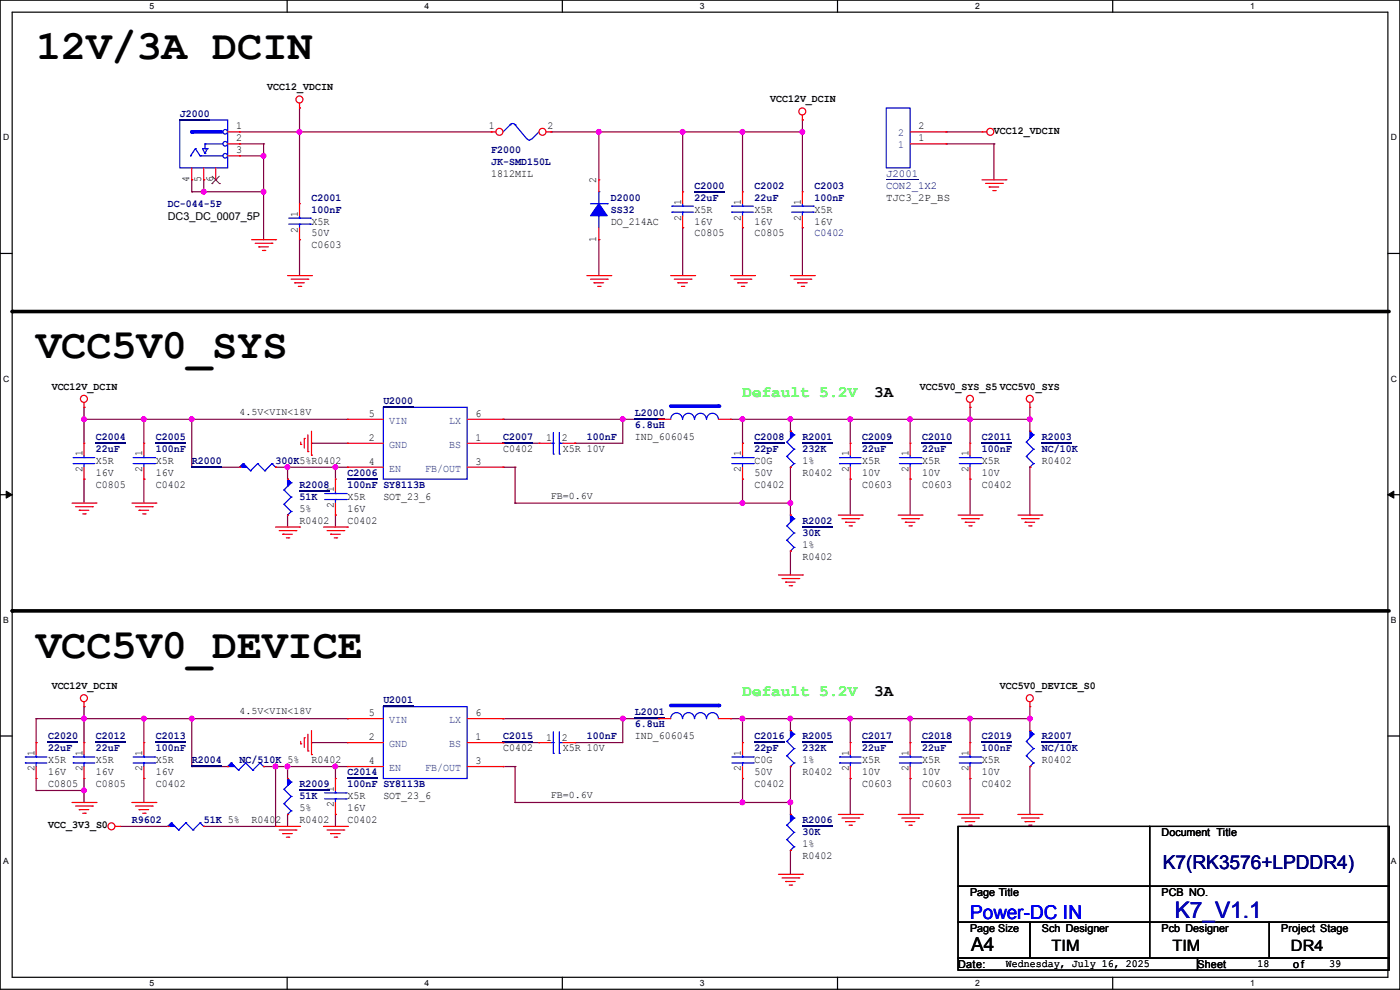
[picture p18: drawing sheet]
<svg xmlns="http://www.w3.org/2000/svg" width="297mm" height="210mm" viewBox="0 0 297 210" stroke-linecap="round" stroke-linejoin="round" font-family="sans-serif">
<defs><g id="words">
<g font-size="8.9">
<text x="7.7" y="12.5">12V/3A DCIN</text>
<text x="7.7" y="76">VCC5V0_SYS</text>
<text x="7.7" y="139.5">VCC5V0_DEVICE</text>
</g>
<text font-size="4.8" fill="#0000a0" x="249.2" y="194.6">K7_V1.1</text>
<text font-size="4.1" fill="#000080" x="246.7" y="184.3">K7(RK3576+LPDDR4)</text>
<g font-size="4.1" fill="#00f">
<text x="205.8" y="194.9">Power-DC IIIN</text>
<text x="205.8" y="194.9">Power-DC N</text>
</g>
<text font-size="4.1" x="206" y="201.8">A4</text>
<g font-size="3.4" fill="#0f0">
<text x="157.5" y="84.1">Default 5.2V</text>
<text x="157.5" y="147.6">Default 5.2V</text>
</g>
<g font-size="3.4">
<text x="185.5" y="84.1">3A</text>
<text x="185.5" y="147.6">3A</text>
</g>
<g font-size="3.3">
<text x="223.1" y="201.6">TIM</text>
<text x="248.7" y="201.6">TIM</text>
<text x="273.9" y="201.6">DR4</text>
</g>
<g font-size="2.3">
<text x="56.7" y="19.2">VCC12_VDCIN</text>
<text x="163.4" y="21.7">VCC12V_DCIN</text>
<text x="50.1" y="30">2</text>
<text x="50.1" y="27.4">1</text>
<text x="103.7" y="27.4">1</text>
<text x="116.1" y="27.4">2</text>
<text x="194.9" y="30">1</text>
<text x="194.9" y="27.4">2</text>
<text x="210.9" y="28.3">VCC12_VDCIN</text>
<text x="50.1" y="32.5">3</text>
<text x="40.1" y="38.7" transform="rotate(-90 40.1 38.7)">4</text>
<text x="42.7" y="38.7" transform="rotate(-90 42.7 38.7)">5</text>
<text x="45.2" y="38.7" transform="rotate(-90 45.2 38.7)">6</text>
<text x="104.2" y="37.5">1812MIL</text>
<text x="126.5" y="38.9" transform="rotate(-90 126.5 38.9)">2</text>
<text x="35.6" y="46.6">DC3_DC_0007_5P</text>
<text x="63.2" y="46" transform="rotate(-90 63.2 46)">1</text>
<text x="66.1" y="47.6">X5R</text>
<text x="129.6" y="47.6">DO_214AC</text>
<text x="144.5" y="46.8" transform="rotate(-90 144.5 46.8)">2</text>
<text x="144.5" y="43.5" transform="rotate(-90 144.5 43.5)">1</text>
<text x="147.4" y="45.1">X5R</text>
<text x="147.4" y="47.6">16V</text>
<text x="157.2" y="46.8" transform="rotate(-90 157.2 46.8)">2</text>
<text x="157.2" y="43.5" transform="rotate(-90 157.2 43.5)">1</text>
<text x="160.1" y="45.1">X5R</text>
<text x="160.1" y="47.6">16V</text>
<text x="169.9" y="46.8" transform="rotate(-90 169.9 46.8)">2</text>
<text x="169.9" y="43.5" transform="rotate(-90 169.9 43.5)">1</text>
<text x="172.8" y="45.1">X5R</text>
<text x="172.8" y="47.6">16V</text>
<text x="188" y="42.5">TJC3_2P_BS</text>
<text x="63.2" y="49.3" transform="rotate(-90 63.2 49.3)">2</text>
<text x="66.1" y="52.7">C0603</text>
<text x="66.1" y="50.2">50V</text>
<text x="126.5" y="51.4" transform="rotate(-90 126.5 51.4)">1</text>
<text x="147.4" y="50.2">C0805</text>
<text x="160.1" y="50.2">C0805</text>
<text x="11" y="82.7">VCC12V_DCIN</text>
<text x="195.1" y="82.7">VCC5V0_SYS_S5 VCC5V0_SYS</text>
<text x="78.3" y="88.4">5</text>
<text x="100.9" y="88.4">6</text>
<text x="78.3" y="93.5">2</text>
<text x="100.9" y="93.5">1</text>
<text x="106.7" y="95.9">C0402</text>
<text x="115.9" y="93.6">1</text>
<text x="119.2" y="93.6">2</text>
<text x="119.4" y="95.9">X5R 10V</text>
<text x="134.7" y="93.3">IND_606045</text>
<text x="17.5" y="100.1" transform="rotate(-90 17.5 100.1)">2</text>
<text x="17.5" y="96.8" transform="rotate(-90 17.5 96.8)">1</text>
<text x="20.4" y="98.4">X5R</text>
<text x="20.4" y="101">16V</text>
<text x="30.2" y="100.1" transform="rotate(-90 30.2 100.1)">2</text>
<text x="30.2" y="96.8" transform="rotate(-90 30.2 96.8)">1</text>
<text x="33.1" y="98.4">X5R</text>
<text x="33.1" y="101">16V</text>
<text x="78.3" y="98.6">4</text>
<text x="100.9" y="98.6">3</text>
<text x="157.2" y="100.1" transform="rotate(-90 157.2 100.1)">2</text>
<text x="157.2" y="96.8" transform="rotate(-90 157.2 96.8)">1</text>
<text x="160.1" y="98.4">C0G</text>
<text x="160.1" y="101">50V</text>
<text x="170.2" y="101">R0402</text>
<text x="170.2" y="98.4">1%</text>
<text x="180" y="100.1" transform="rotate(-90 180 100.1)">2</text>
<text x="180" y="96.8" transform="rotate(-90 180 96.8)">1</text>
<text x="182.9" y="98.4">X5R</text>
<text x="182.9" y="101">10V</text>
<text x="192.7" y="100.1" transform="rotate(-90 192.7 100.1)">2</text>
<text x="192.7" y="96.8" transform="rotate(-90 192.7 96.8)">1</text>
<text x="195.6" y="98.4">X5R</text>
<text x="195.6" y="101">10V</text>
<text x="205.4" y="100.1" transform="rotate(-90 205.4 100.1)">2</text>
<text x="205.4" y="96.8" transform="rotate(-90 205.4 96.8)">1</text>
<text x="208.3" y="98.4">X5R</text>
<text x="208.3" y="101">10V</text>
<text x="221" y="98.4">R0402</text>
<text x="20.4" y="103.5">C0805</text>
<text x="33.1" y="103.5">C0402</text>
<text x="70.8" y="107.7" transform="rotate(-90 70.8 107.7)">2</text>
<text x="70.8" y="104.4" transform="rotate(-90 70.8 104.4)">1</text>
<text x="73.7" y="106">X5R</text>
<text x="81.3" y="106">SOT_23_6</text>
<text x="160.1" y="103.5">C0402</text>
<text x="182.9" y="103.5">C0603</text>
<text x="195.6" y="103.5">C0603</text>
<text x="208.3" y="103.5">C0402</text>
<text x="63.5" y="111.1">R0402</text>
<text x="63.5" y="108.6">5%</text>
<text x="73.7" y="111.1">C0402</text>
<text x="73.7" y="108.6">16V</text>
<text x="170.2" y="118.7">R0402</text>
<text x="170.2" y="116.2">1%</text>
<text x="11" y="146.2">VCC12V_DCIN</text>
<text x="212.1" y="146.2">VCC5V0_DEVICE_S0</text>
<text x="78.3" y="151.9">5</text>
<text x="100.9" y="151.9">6</text>
<text x="7.3" y="160.3" transform="rotate(-90 7.3 160.3)">1</text>
<text x="10.2" y="161.9">X5R</text>
<text x="17.5" y="160.3" transform="rotate(-90 17.5 160.3)">1</text>
<text x="20.4" y="161.9">X5R</text>
<text x="30.2" y="160.3" transform="rotate(-90 30.2 160.3)">1</text>
<text x="33.1" y="161.9">X5R</text>
<text x="66.1" y="161.9">R0402</text>
<text x="78.3" y="157">2</text>
<text x="100.9" y="157">1</text>
<text x="106.7" y="159.4">C0402</text>
<text x="115.9" y="157.1">1</text>
<text x="119.2" y="157.1">2</text>
<text x="119.4" y="159.4">X5R 10V</text>
<text x="134.7" y="156.8">IND_606045</text>
<text x="157.2" y="160.3" transform="rotate(-90 157.2 160.3)">1</text>
<text x="160.1" y="161.9">C0G</text>
<text x="170.2" y="161.9">1%</text>
<text x="180" y="160.3" transform="rotate(-90 180 160.3)">1</text>
<text x="182.9" y="161.9">X5R</text>
<text x="192.7" y="160.3" transform="rotate(-90 192.7 160.3)">1</text>
<text x="195.6" y="161.9">X5R</text>
<text x="205.4" y="160.3" transform="rotate(-90 205.4 160.3)">1</text>
<text x="208.3" y="161.9">X5R</text>
<text x="221" y="161.9">R0402</text>
<text x="7.3" y="163.6" transform="rotate(-90 7.3 163.6)">2</text>
<text x="10.2" y="167">C0805</text>
<text x="10.2" y="164.5">16V</text>
<text x="17.5" y="163.6" transform="rotate(-90 17.5 163.6)">2</text>
<text x="20.4" y="167">C0805</text>
<text x="20.4" y="164.5">16V</text>
<text x="30.2" y="163.6" transform="rotate(-90 30.2 163.6)">2</text>
<text x="33.1" y="167">C0402</text>
<text x="33.1" y="164.5">16V</text>
<text x="70.8" y="167.9" transform="rotate(-90 70.8 167.9)">1</text>
<text x="78.3" y="162.1">4</text>
<text x="100.9" y="162.1">3</text>
<text x="157.2" y="163.6" transform="rotate(-90 157.2 163.6)">2</text>
<text x="160.1" y="167">C0402</text>
<text x="160.1" y="164.5">50V</text>
<text x="170.2" y="164.5">R0402</text>
<text x="180" y="163.6" transform="rotate(-90 180 163.6)">2</text>
<text x="182.9" y="167">C0603</text>
<text x="182.9" y="164.5">10V</text>
<text x="192.7" y="163.6" transform="rotate(-90 192.7 163.6)">2</text>
<text x="195.6" y="167">C0603</text>
<text x="195.6" y="164.5">10V</text>
<text x="205.4" y="163.6" transform="rotate(-90 205.4 163.6)">2</text>
<text x="208.3" y="167">C0402</text>
<text x="208.3" y="164.5">10V</text>
<text x="63.5" y="172.1">5%</text>
<text x="70.8" y="171.2" transform="rotate(-90 70.8 171.2)">2</text>
<text x="73.7" y="169.5">X5R</text>
<text x="73.7" y="172.1">16V</text>
<text x="81.3" y="169.5">SOT_23_6</text>
<text x="10.2" y="175.6">VCC_3V3_S0</text>
<text x="53.4" y="174.6">R040</text>
<text x="58.5" y="174.6">2</text>
<text x="63.5" y="174.6">R0402</text>
<text x="73.7" y="174.6">C0402</text>
<text x="170.2" y="179.7">1%</text>
<text x="246.4" y="177.4">Document Title</text>
<text x="170.2" y="182.2">R0402</text>
<text x="205.8" y="190.1">Page Title</text>
<text x="246.4" y="190.1">PCB NO.</text>
<text x="205.8" y="197.7">Page Size</text>
<text x="221" y="197.7">Sch Designer</text>
<text x="246.4" y="197.7">Pcb Designer</text>
<text x="271.8" y="197.7">Project Stage</text>
<text x="203.2" y="205.3">Date:</text>
<text x="213.4" y="205.1">Wednesday, July 16, 2025</text>
<text x="254" y="205.3">Sheet</text>
<text x="266.7" y="205.1">18</text>
<text x="274.4" y="205.3">of</text>
<text x="282" y="205.1">39</text>
</g>
<g font-size="2.3" fill="#000080">
<text x="38.1" y="24.8">J2000</text>
<text x="104.2" y="32.4">F2000</text>
<text x="104.2" y="34.9">JK-SMD150L</text>
<text x="147.4" y="40">C2000</text>
<text x="160.1" y="40">C2002</text>
<text x="172.8" y="40">C2003</text>
<text x="188" y="37.5">J2001</text>
<text x="188" y="40">CON2_1X2</text>
<text x="35.6" y="43.8">DC-044-5P</text>
<text x="66.1" y="42.5">C2001</text>
<text x="66.1" y="45.1">100nF</text>
<text x="129.6" y="42.5">D2000</text>
<text x="129.6" y="45.1">SS32</text>
<text x="147.4" y="42.5">22uF</text>
<text x="160.1" y="42.5">22uF</text>
<text x="172.8" y="42.5">100nF</text>
<text x="172.8" y="50.2">C0402</text>
<text x="81.3" y="85.7">U2000</text>
<text x="134.7" y="88.3">L2000</text>
<text x="20.4" y="93.3">C2004</text>
<text x="20.4" y="95.9">22uF</text>
<text x="33.1" y="93.3">C2005</text>
<text x="33.1" y="95.9">100nF</text>
<text x="106.7" y="93.3">C2007</text>
<text x="124.5" y="93.3">100nF</text>
<text x="134.7" y="90.8">6.8uH</text>
<text x="160.1" y="93.3">C2008</text>
<text x="160.1" y="95.9">22pF</text>
<text x="170.2" y="93.3">R2001</text>
<text x="170.2" y="95.9">232K</text>
<text x="182.9" y="93.3">C2009</text>
<text x="182.9" y="95.9">22uF</text>
<text x="195.6" y="93.3">C2010</text>
<text x="195.6" y="95.9">22uF</text>
<text x="208.3" y="93.3">C2011</text>
<text x="208.3" y="95.9">100nF</text>
<text x="221" y="93.3">R2003</text>
<text x="221" y="95.9">NC/10K</text>
<text x="40.7" y="98.4">R2000</text>
<text x="58.5" y="98.4">300K5%R0402</text>
<text x="73.7" y="101">C2006</text>
<text x="63.5" y="103.5">R2008</text>
<text x="63.5" y="106">51K</text>
<text x="73.7" y="103.5">100nF SY8113B</text>
<text x="170.2" y="111.1">R2002</text>
<text x="170.2" y="113.7">30K</text>
<text x="81.3" y="149.2">U2001</text>
<text x="134.7" y="151.8">L2001</text>
<text x="134.7" y="154.3">6.8uH</text>
<text x="10.2" y="156.8">C2020</text>
<text x="10.2" y="159.4">22uF</text>
<text x="20.4" y="156.8">C2012</text>
<text x="20.4" y="159.4">22uF</text>
<text x="33.1" y="156.8">C2013</text>
<text x="33.1" y="159.4">100nF</text>
<text x="40.7" y="161.9">R2004</text>
<text x="50.8" y="161.9">NC/510K 5%</text>
<text x="106.7" y="156.8">C2015</text>
<text x="124.5" y="156.8">100nF</text>
<text x="160.1" y="156.8">C2016</text>
<text x="160.1" y="159.4">22pF</text>
<text x="170.2" y="156.8">R2005</text>
<text x="170.2" y="159.4">232K</text>
<text x="182.9" y="156.8">C2017</text>
<text x="182.9" y="159.4">22uF</text>
<text x="195.6" y="156.8">C2018</text>
<text x="195.6" y="159.4">22uF</text>
<text x="208.3" y="156.8">C2019</text>
<text x="208.3" y="159.4">100nF</text>
<text x="221" y="156.8">R2007</text>
<text x="221" y="159.4">NC/10K</text>
<text x="63.5" y="167">R2009</text>
<text x="73.7" y="164.5">C2014</text>
<text x="73.7" y="167">100nF SY8113B</text>
<text x="63.5" y="169.5">51K</text>
<text x="28" y="174.6">R9602</text>
<text x="43.2" y="174.6">51K 5%</text>
<text x="170.2" y="174.6">R2006</text>
<text x="170.2" y="177.2">30K</text>
</g>
<g font-size="2.3" fill="#004080">
<text x="190.5" y="28.9">2</text>
<text x="190.5" y="31.5">1</text>
<text x="82.6" y="89.9">VIN</text>
<text x="95.3" y="89.9">LX</text>
<text x="82.6" y="95">GND</text>
<text x="95.3" y="95">BS</text>
<text x="82.6" y="100">EN</text>
<text x="90.2" y="100">FB/OUT</text>
<text x="82.6" y="153.4">VIN</text>
<text x="95.3" y="153.4">LX</text>
<text x="82.6" y="158.5">GND</text>
<text x="95.3" y="158.5">BS</text>
<text x="82.6" y="163.5">EN</text>
<text x="90.2" y="163.5">FB/OUT</text>
</g>
<g font-size="2.1">
<text x="50.8" y="88.1">4.5V&lt;VIN&lt;18V</text>
<text x="116.9" y="105.8">FB=0.6V</text>
<text x="50.8" y="151.6">4.5V&lt;VIN&lt;18V</text>
<text x="116.9" y="169.3">FB=0.6V</text>
</g>
<g font-size="1.8">
<text x="31.7" y="1.9">5</text>
<text x="90.1" y="1.9">4</text>
<text x="148.5" y="1.9">3</text>
<text x="206.8" y="1.9">2</text>
<text x="265.2" y="1.9">1</text>
<text x=".7" y="29.8">D</text>
<text x="295.1" y="29.8">D</text>
<text x=".7" y="80.9">C</text>
<text x="295.1" y="80.9">C</text>
<text x=".7" y="132.1">B</text>
<text x="295.1" y="132.1">B</text>
<text x=".7" y="183.3">A</text>
<text x="295.1" y="183.3">A</text>
<text x="31.7" y="209.2">5</text>
<text x="90.1" y="209.2">4</text>
<text x="148.5" y="209.2">3</text>
<text x="206.8" y="209.2">2</text>
<text x="265.2" y="209.2">1</text>
</g>
</g></defs>
<g fill="none" stroke="#000" stroke-width=".25">
<path d="M0 0h297v209.8h-297zM2.6 2.6h291.8v204.7h-291.8zM60.9 0v2.6M119.3 0v2.6M177.7 0v2.6M236.1 0v2.6M0 53.8h2.6M294.4 53.8h2.6M0 104.9h2.6M294.4 104.9h2.6M0 156.1h2.6M294.4 156.1h2.6"/>
<path d="M60.9 207.3v2.5M119.3 207.3v2.5M177.7 207.3v2.5M236.1 207.3v2.5"/>
</g>
<path d="M1.3 104.2l1.3 .7-1.3 .8zM294.4 104.9l1.3-.7v1.5z" fill="#000"/>
<path d="M1.3 104.2l1.3 .7-1.3 .8zM294.4 104.9l1.3-.7v1.5z" fill="none" stroke="#000" stroke-width=".21"/>
<path d="M2.6 66.1h292.1M2.6 129.6h292.1" fill="none" stroke="#000" stroke-width=".76"/>
<g fill="#000">
<circle cx="2.6" cy="66.1" r=".38"/>
<circle cx="2.6" cy="129.6" r=".38"/>
</g>
<path d="M50.8 33.1h.1M50.8 33.1h5.1M55.9 33.1h.1M55.9 33.1v7.6" fill="none" stroke="#800040" stroke-width=".25"/>
<circle cx="55.9" cy="40.7" r=".49" fill="#f0f"/>
<circle cx="55.9" cy="40.7" r=".49" fill="none" stroke="#f0f" stroke-width=".25"/>
<circle cx="55.9" cy="33" r=".49" fill="#f0f"/>
<circle cx="55.9" cy="33" r=".49" fill="none" stroke="#f0f" stroke-width=".25"/>
<path d="M43.2 38.1h.1M43.2 38.1v2.6M50.8 30.5h.1M50.8 30.5h5.1M55.9 30.5h.1M55.9 30.5v2.6M43.2 40.7h.1M43.2 40.7h12.7" fill="none" stroke="#800040" stroke-width=".25"/>
<circle cx="43.2" cy="40.7" r=".49" fill="#f0f"/>
<circle cx="43.2" cy="40.7" r=".49" fill="none" stroke="#f0f" stroke-width=".25"/>
<path d="M40.7 38.1h.1M40.7 38.1v2.6M116.9 28h.1M116.9 28h10.1M127 28h.1M127 28v10.1M40.7 40.7h.1M40.7 40.7h2.5M55.9 40.7h.1M55.9 40.7v10.1" fill="none" stroke="#800040" stroke-width=".25"/>
<circle cx="127" cy="28" r=".49" fill="#f0f"/>
<circle cx="127" cy="28" r=".49" fill="none" stroke="#f0f" stroke-width=".25"/>
<path d="M63.5 28h40.7M104.2 28h.1M127 28h.1M127 28h17.8M144.8 28h.1M144.8 28v12.7M127 50.8h.1M127 50.8v7.7" fill="none" stroke="#800040" stroke-width=".25"/>
<circle cx="63.5" cy="28" r=".49" fill="#f0f"/>
<circle cx="63.5" cy="28" r=".49" fill="none" stroke="#f0f" stroke-width=".25"/>
<path d="M144.8 28h.1M144.8 28h12.7" fill="none" stroke="#800040" stroke-width=".25"/>
<circle cx="157.5" cy="28" r=".49" fill="#f0f"/>
<circle cx="157.5" cy="28" r=".49" fill="none" stroke="#f0f" stroke-width=".25"/>
<circle cx="144.8" cy="28" r=".49" fill="#f0f"/>
<circle cx="144.8" cy="28" r=".49" fill="none" stroke="#f0f" stroke-width=".25"/>
<path d="M157.5 28h.1M157.5 28v12.7M170.2 25.4h.1M170.2 28h.1M170.2 25.4v15.3M157.5 48.3h.1M157.5 48.3v10.2M170.2 48.3h.1M170.2 48.3v10.2" fill="none" stroke="#800040" stroke-width=".25"/>
<circle cx="170.2" cy="28" r=".49" fill="#f0f"/>
<circle cx="170.2" cy="28" r=".49" fill="none" stroke="#f0f" stroke-width=".25"/>
<g fill="none" stroke="#800040" stroke-width=".25">
<path d="M50.8 28h.1M50.8 28h12.7M63.5 28h.1M63.5 22.9h.1M63.5 22.9v20.3M157.5 28h.1M157.5 28h12.7M63.5 50.8h.1M63.5 50.8v7.7M144.8 48.3h.1M144.8 48.3v10.2M17.8 86.4h.1"/>
<path d="M17.8 88.9h.1M17.8 86.4v7.6M218.5 88.9h.1M218.5 86.4v2.5"/>
</g>
<circle cx="17.8" cy="88.9" r=".49" fill="#f0f"/>
<circle cx="17.8" cy="88.9" r=".49" fill="none" stroke="#f0f" stroke-width=".25"/>
<path d="M17.8 88.9h.1M17.8 88.9h22.9M30.5 88.9h.1M30.5 88.9v5.1" fill="none" stroke="#800040" stroke-width=".25"/>
<circle cx="40.7" cy="88.9" r=".49" fill="#f0f"/>
<circle cx="40.7" cy="88.9" r=".49" fill="none" stroke="#f0f" stroke-width=".25"/>
<circle cx="30.5" cy="88.9" r=".49" fill="#f0f"/>
<circle cx="30.5" cy="88.9" r=".49" fill="none" stroke="#f0f" stroke-width=".25"/>
<path d="M40.7 88.9h.1M40.7 88.9h33M40.7 88.9v10.2M106.7 88.9h.1M106.7 88.9h25.4" fill="none" stroke="#800040" stroke-width=".25"/>
<circle cx="132.1" cy="88.9" r=".49" fill="#f0f"/>
<circle cx="132.1" cy="88.9" r=".49" fill="none" stroke="#f0f" stroke-width=".25"/>
<path d="M132.1 88.9h.1M132.1 88.9h7.6M132.1 88.9v5.1M155 88.9h12.7M157.5 88.9h.1M157.5 94h.1M157.5 88.9v5.1M167.7 88.9h.1" fill="none" stroke="#800040" stroke-width=".25"/>
<circle cx="157.5" cy="88.9" r=".49" fill="#f0f"/>
<circle cx="157.5" cy="88.9" r=".49" fill="none" stroke="#f0f" stroke-width=".25"/>
<circle cx="167.7" cy="88.9" r=".49" fill="#f0f"/>
<circle cx="167.7" cy="88.9" r=".49" fill="none" stroke="#f0f" stroke-width=".25"/>
<path d="M167.7 91.5h.1M180.4 88.9h.1M180.4 88.9v5.1M193.1 88.9h.1M193.1 88.9h-25.4v2.6" fill="none" stroke="#800040" stroke-width=".25"/>
<circle cx="180.4" cy="88.9" r=".49" fill="#f0f"/>
<circle cx="180.4" cy="88.9" r=".49" fill="none" stroke="#f0f" stroke-width=".25"/>
<circle cx="193.1" cy="88.9" r=".49" fill="#f0f"/>
<circle cx="193.1" cy="88.9" r=".49" fill="none" stroke="#f0f" stroke-width=".25"/>
<path d="M193.1 88.9h.1M193.1 88.9h25.4M193.1 88.9v5.1M205.8 88.9h.1M205.8 88.9v5.1M218.5 88.9h.1" fill="none" stroke="#800040" stroke-width=".25"/>
<circle cx="205.8" cy="88.9" r=".49" fill="#f0f"/>
<circle cx="205.8" cy="88.9" r=".49" fill="none" stroke="#f0f" stroke-width=".25"/>
<path d="M218.5 88.9h.1M218.5 88.9v2.6" fill="none" stroke="#800040" stroke-width=".25"/>
<circle cx="218.5" cy="88.9" r=".49" fill="#f0f"/>
<circle cx="218.5" cy="88.9" r=".49" fill="none" stroke="#f0f" stroke-width=".25"/>
<path d="M40.7 99.1h.1M40.7 99.1h10.1M58.5 99.1h2.5M61 99.1h.1M66.1 94h.1M66.1 94h7.6M106.7 94h.1M106.7 94h7.6M122 94h.1M122 94h10.1" fill="none" stroke="#800040" stroke-width=".25"/>
<circle cx="61" cy="99.1" r=".49" fill="#f0f"/>
<circle cx="61" cy="99.1" r=".49" fill="none" stroke="#f0f" stroke-width=".25"/>
<path d="M71.2 99.1h.1M71.2 99.1h2.5" fill="none" stroke="#800040" stroke-width=".25"/>
<circle cx="71.1" cy="99.1" r=".49" fill="#f0f"/>
<circle cx="71.1" cy="99.1" r=".49" fill="none" stroke="#f0f" stroke-width=".25"/>
<g fill="none" stroke="#800040" stroke-width=".25">
<path d="M71.2 99.1h.1M71.2 99.1v2.5M106.7 99.1h.1M106.7 99.1h2.6M109.3 99.1h.1M109.3 99.1v7.6M167.7 99.1h.1M167.7 99.1v7.6M218.5 99.1v10.2M17.8 101.6h.1M17.8 101.6v5.1M30.5 101.6h.1"/>
<path d="M30.5 101.6v5.1M71.2 109.3h.1M71.2 109.3v2.5M109.3 106.7h.1M157.5 101.6h.1M157.5 101.6v5.1h-48.2M180.4 101.6h.1M180.4 101.6v7.7M193.1 101.6h.1M193.1 101.6v7.7M205.8 101.6h.1M205.8 101.6v7.7"/>
<path d="M218.5 109.3h.1"/>
</g>
<circle cx="157.5" cy="106.7" r=".49" fill="#f0f"/>
<circle cx="157.5" cy="106.7" r=".49" fill="none" stroke="#f0f" stroke-width=".25"/>
<path d="M157.5 106.7h.1M157.5 106.7h10.2M167.7 106.7h.1M167.7 106.7v2.6" fill="none" stroke="#800040" stroke-width=".25"/>
<circle cx="167.7" cy="106.7" r=".49" fill="#f0f"/>
<circle cx="167.7" cy="106.7" r=".49" fill="none" stroke="#f0f" stroke-width=".25"/>
<path d="M205.8 86.4h.1M205.8 86.4v2.5M167.7 116.9h.1M167.7 116.9v5.1M17.8 149.9h.1M17.8 149.9v2.5" fill="none" stroke="#800040" stroke-width=".25"/>
<circle cx="17.8" cy="152.4" r=".49" fill="#f0f"/>
<circle cx="17.8" cy="152.4" r=".49" fill="none" stroke="#f0f" stroke-width=".25"/>
<path d="M17.8 152.4h.1M17.8 152.4v5.1M17.8 152.4h22.9M30.5 152.4h.1M30.5 152.4v5.1M218.5 152.4h.1M218.5 149.9v2.5" fill="none" stroke="#800040" stroke-width=".25"/>
<circle cx="30.5" cy="152.4" r=".49" fill="#f0f"/>
<circle cx="30.5" cy="152.4" r=".49" fill="none" stroke="#f0f" stroke-width=".25"/>
<path d="M40.7 152.4h.1M40.7 152.4h33M40.7 152.4v10.2" fill="none" stroke="#800040" stroke-width=".25"/>
<circle cx="40.7" cy="152.4" r=".49" fill="#f0f"/>
<circle cx="40.7" cy="152.4" r=".49" fill="none" stroke="#f0f" stroke-width=".25"/>
<path d="M106.7 152.4h.1M106.7 152.4h25.4" fill="none" stroke="#800040" stroke-width=".25"/>
<circle cx="132.1" cy="152.4" r=".49" fill="#f0f"/>
<circle cx="132.1" cy="152.4" r=".49" fill="none" stroke="#f0f" stroke-width=".25"/>
<path d="M132.1 152.4h.1M132.1 152.4h7.6M132.1 152.4v5.1M155 152.4h12.7M157.5 152.4h.1M157.5 157.5h.1M157.5 152.4v5.1M167.7 152.4h.1" fill="none" stroke="#800040" stroke-width=".25"/>
<circle cx="157.5" cy="152.4" r=".49" fill="#f0f"/>
<circle cx="157.5" cy="152.4" r=".49" fill="none" stroke="#f0f" stroke-width=".25"/>
<path d="M167.7 155h.1M180.4 152.4h.1M180.4 152.4h-12.7v2.6" fill="none" stroke="#800040" stroke-width=".25"/>
<circle cx="167.7" cy="152.4" r=".49" fill="#f0f"/>
<circle cx="167.7" cy="152.4" r=".49" fill="none" stroke="#f0f" stroke-width=".25"/>
<path d="M180.4 152.4h.1M180.4 152.4v5.1M180.4 152.4h12.7M193.1 152.4h.1" fill="none" stroke="#800040" stroke-width=".25"/>
<circle cx="180.4" cy="152.4" r=".49" fill="#f0f"/>
<circle cx="180.4" cy="152.4" r=".49" fill="none" stroke="#f0f" stroke-width=".25"/>
<circle cx="193.1" cy="152.4" r=".49" fill="#f0f"/>
<circle cx="193.1" cy="152.4" r=".49" fill="none" stroke="#f0f" stroke-width=".25"/>
<path d="M193.1 152.4h.1M193.1 152.4h25.4M193.1 152.4v5.1M205.8 152.4h.1M205.8 152.4v5.1M218.5 152.4h.1" fill="none" stroke="#800040" stroke-width=".25"/>
<circle cx="205.8" cy="152.4" r=".49" fill="#f0f"/>
<circle cx="205.8" cy="152.4" r=".49" fill="none" stroke="#f0f" stroke-width=".25"/>
<path d="M218.5 152.4h.1M218.5 152.4v2.6" fill="none" stroke="#800040" stroke-width=".25"/>
<circle cx="218.5" cy="152.4" r=".49" fill="#f0f"/>
<circle cx="218.5" cy="152.4" r=".49" fill="none" stroke="#f0f" stroke-width=".25"/>
<path d="M66.1 157.5h.1M66.1 157.5h7.6M106.7 157.5h.1M106.7 157.5h7.6M122 157.5h.1M122 157.5h10.1M40.7 162.6h.1M40.7 162.6h7.6M55.9 162.6h2.6M58.5 162.6h.1" fill="none" stroke="#800040" stroke-width=".25"/>
<circle cx="58.4" cy="162.6" r=".49" fill="#f0f"/>
<circle cx="58.4" cy="162.6" r=".49" fill="none" stroke="#f0f" stroke-width=".25"/>
<path d="M71.2 162.6h.1M71.2 162.6h2.5" fill="none" stroke="#800040" stroke-width=".25"/>
<circle cx="71.1" cy="162.6" r=".49" fill="#f0f"/>
<circle cx="71.1" cy="162.6" r=".49" fill="none" stroke="#f0f" stroke-width=".25"/>
<path d="M17.8 167.7h.1M17.8 165.1v2.6M71.2 162.6h.1M71.2 162.6v2.5M106.7 162.6h.1M106.7 162.6h2.6M109.3 162.6h.1M109.3 162.6v7.6" fill="none" stroke="#800040" stroke-width=".25"/>
<circle cx="17.8" cy="167.7" r=".49" fill="#f0f"/>
<circle cx="17.8" cy="167.7" r=".49" fill="none" stroke="#f0f" stroke-width=".25"/>
<g fill="none" stroke="#800040" stroke-width=".25">
<path d="M30.5 165.1h.1M30.5 165.1v5.1M71.2 172.8h.1M71.2 172.8v2.5M109.3 170.2h.1M157.5 165.1h.1M157.5 165.1v5.1h-48.2M167.7 162.6h.1M167.7 162.6v7.6M180.4 165.1h.1M180.4 165.1v7.7M193.1 165.1h.1"/>
<path d="M193.1 165.1v7.7M205.8 165.1h.1M205.8 165.1v7.7M218.5 172.8h.1M218.5 162.6v10.2"/>
</g>
<circle cx="157.5" cy="170.2" r=".49" fill="#f0f"/>
<circle cx="157.5" cy="170.2" r=".49" fill="none" stroke="#f0f" stroke-width=".25"/>
<path d="M157.5 170.2h.1M157.5 170.2h10.2M167.7 170.2h.1M167.7 170.2v2.6" fill="none" stroke="#800040" stroke-width=".25"/>
<circle cx="167.7" cy="170.2" r=".49" fill="#f0f"/>
<circle cx="167.7" cy="170.2" r=".49" fill="none" stroke="#f0f" stroke-width=".25"/>
<g fill="none" stroke="#800040" stroke-width=".25">
<path d="M61 99.1h.1M61 99.1v2.5M61 99.1h10.2M71.2 99.1h.1M61 109.3h.1M61 109.3v2.5M25.4 175.3h10.2M35.6 175.3h.1M43.2 175.3h15.3M58.5 175.3h.1M58.5 162.6h.1M58.5 162.6h12.7"/>
<path d="M58.5 162.6v12.7M61 162.6h.1M61 172.8h.1M61 162.6v2.5M61 172.8v2.5M71.2 162.6h.1M167.7 180.4h.1M167.7 180.4v5.1"/>
</g>
<circle cx="61" cy="162.6" r=".49" fill="#f0f"/>
<circle cx="61" cy="162.6" r=".49" fill="none" stroke="#f0f" stroke-width=".25"/>
<g fill="none" stroke="#800040" stroke-width=".25">
<path d="M200.7 30.5h.1M200.7 28h.1M200.7 30.5h10.2M200.7 28h7.6M210.9 30.5h.1M210.9 30.5v7.6M7.7 152.4h.1M7.7 157.5h.1M7.7 152.4h10.1M7.7 152.4v5.1M7.7 167.7h.1M7.7 165.1v2.6"/>
<path d="M7.7 167.7h10.1M17.8 167.7h.1M17.8 170.2h.1M17.8 167.7v2.5"/>
</g>
<g fill="none" stroke="#f00" stroke-width=".25">
<path d="M63.5 22.9h.1M63.5 21.9v1M170.2 25.4h.1M170.2 24.4v1M208.3 28h.1M208.3 38.1h5.1M208.3 28h1M209.1 38.9h3.5M209.8 39.7h.1M209.8 39.7h2.1M212.6 38.9h.1M213.4 38.1h.1"/>
<path d="M53.4 50.8h5.1M54.1 51.6h3.6M54.9 52.4h.1M54.9 52.4h2M55.7 53.1h.5M56.2 53.1h.1M57.7 51.6h.1M58.5 50.8h.1M61 58.5h5.1M61.8 59.2h3.5M62.5 60h.1M62.5 60h2.1"/>
<path d="M65.3 59.2h.1M66.1 58.5h.1M124.5 58.5h5.1M125.3 59.2h3.5M126 60h.1M126 60h2.1M128.8 59.2h.1M129.6 58.5h.1M142.3 58.5h5.1M143 59.2h3.6M143.8 60h.1M143.8 60h2"/>
<path d="M146.6 59.2h.1M147.4 58.5h.1M155 58.5h5.1M155.7 59.2h3.6M156.5 60h.1M156.5 60h2M159.3 59.2h.1M160.1 58.5h.1M167.7 58.5h5.1M168.4 59.2h3.6M169.2 60h.1M169.2 60h2"/>
<path d="M172 59.2h.1M172.8 58.5h.1M210.6 40.4h.5M211.1 40.4h.1M63.3 60.7h.5M63.8 60.7h.1M126.8 60.7h.5M127.3 60.7h.1M144.6 60.7h.5M145.1 60.7h.1M157.3 60.7h.5M157.8 60.7h.1"/>
<path d="M170 60.7h.5M170.5 60.7h.1M17.8 86.4h.1M17.8 85.4v1M63.8 94.3h.1M63.8 93.8v.5M64.6 93h.1M64.6 93v2M65.3 95.8h.1M65.3 92.2v3.6M66.1 96.6h.1M66.1 91.5v5.1"/>
<path d="M73.7 99.1h.1M73.7 94h.1M73.7 88.9h.1M73.7 94h7.6M73.7 99.1h7.6M73.7 88.9h7.6M99.1 94h7.6M99.1 99.1h7.6M99.1 88.9h7.6M106.7 88.9h.1M106.7 99.1h.1M106.7 94h.1"/>
<path d="M114.3 94h.1M114.3 94h2.6M119.4 94h2.6M122 94h.1M205.8 86.4h.1M205.8 85.4v1M218.5 86.4h.1M218.5 85.4v1M15.3 106.7h5.1M16 107.5h3.6M16.8 108.2h.1M16.8 108.2h2"/>
<path d="M17.6 109h.5M18.1 109h.1M19.6 107.5h.1M20.4 106.7h.1M28 106.7h5.1M28.7 107.5h3.6M29.5 108.2h.1M29.5 108.2h2M30.3 109h.5M30.8 109h.1M32.3 107.5h.1M33.1 106.7h.1"/>
<path d="M58.5 111.8h5M59.2 112.6h3.6M60 113.3h.1M60 113.3h2M60.7 114.1h.6M61.3 114.1h.1M62.8 112.6h.1M63.5 111.8h.1M68.6 111.8h5.1M69.4 112.6h3.5M70.1 113.3h.1M70.1 113.3h2.1"/>
<path d="M70.9 114.1h.5M71.4 114.1h.1M72.9 112.6h.1M73.7 111.8h.1M177.8 109.3h5.1M178.6 110h3.6M179.4 110.8h.1M179.4 110.8h2M180.1 111.5h.5M180.6 111.5h.1M182.2 110h.1M182.9 109.3h.1"/>
<path d="M190.5 109.3h5.1M191.3 110h3.6M192.1 110.8h.1M192.1 110.8h2M192.8 111.5h.5M193.3 111.5h.1M194.9 110h.1M195.6 109.3h.1M203.2 109.3h5.1M204 110h3.6M204.8 110.8h.1M204.8 110.8h2"/>
<path d="M205.5 111.5h.5M206 111.5h.1M207.6 110h.1M208.3 109.3h.1M215.9 109.3h5.1M216.7 110h3.6M217.5 110.8h.1M217.5 110.8h2M218.2 111.5h.5M218.7 111.5h.1M220.3 110h.1M221 109.3h.1"/>
<path d="M165.1 122h5.1M165.9 122.7h3.6M166.7 123.5h.1M166.7 123.5h2M167.4 124.2h.5M167.9 124.2h.1M169.5 122.7h.1M170.2 122h.1M17.8 149.9h.1M17.8 157.5h.1M17.8 148.9v1M17.8 157.5v2.6"/>
<path d="M63.8 157.8h.1M63.8 157.3v.5M64.6 156.5h.1M64.6 156.5v2M65.3 159.3h.1M65.3 155.7v3.6M66.1 155v5.1M218.5 149.9h.1M218.5 148.9v1M15.3 170.2h5.1M16 171h3.6M16.8 171.7h.1"/>
<path d="M16.8 171.7h2M17.6 172.5h.5M17.8 165.1h.1M17.8 162.6v2.5M18.1 172.5h.1M19.6 171h.1M20.4 170.2h.1M24.4 175.3h1M25.4 175.3h.1M28 170.2h5.1M28.7 171h3.6M29.5 171.7h.1"/>
<path d="M29.5 171.7h2M30.3 172.5h.5M30.8 172.5h.1M32.3 171h.1M33.1 170.2h.1M58.5 175.3h5M59.2 176.1h3.6M60 176.8h.1M60 176.8h2M60.7 177.6h.6M61.3 177.6h.1M62.8 176.1h.1"/>
<path d="M63.5 175.3h.1M66.1 160.1h.1M68.6 175.3h5.1M69.4 176.1h3.5M70.1 176.8h.1M70.1 176.8h2.1M70.9 177.6h.5M71.4 177.6h.1M72.9 176.1h.1M73.7 175.3h.1M177.8 172.8h5.1M178.6 173.5h3.6"/>
<path d="M179.4 174.3h.1M179.4 174.3h2M180.1 175h.5M180.6 175h.1M182.2 173.5h.1M182.9 172.8h.1M190.5 172.8h5.1M191.3 173.5h3.6M192.1 174.3h.1M192.1 174.3h2M192.8 175h.5M193.3 175h.1"/>
<path d="M194.9 173.5h.1M195.6 172.8h.1M203.2 172.8h5.1M204 173.5h3.6M204.8 174.3h.1M204.8 174.3h2M205.5 175h.5M206 175h.1M207.6 173.5h.1M208.3 172.8h.1M215.9 172.8h5.1M216.7 173.5h3.6"/>
<path d="M217.5 174.3h.1M217.5 174.3h2M218.2 175h.5M218.7 175h.1M220.3 173.5h.1M221 172.8h.1M165.1 185.5h5.1M165.9 186.2h3.6M166.7 187h.1M166.7 187h2M167.4 187.7h.5M167.9 187.7h.1"/>
<path d="M169.5 186.2h.1M170.2 185.5h.1"/>
<circle cx="63.5" cy="21.1" r=".74"/>
<circle cx="170.2" cy="23.6" r=".74"/>
<circle cx="210.1" cy="28" r=".74"/>
<circle cx="17.8" cy="84.6" r=".74"/>
<circle cx="205.8" cy="84.6" r=".74"/>
<circle cx="218.5" cy="84.6" r=".74"/>
<circle cx="17.8" cy="148.1" r=".74"/>
<circle cx="218.5" cy="148.1" r=".74"/>
<circle cx="23.6" cy="175.3" r=".74"/>
</g>
<path d="M203.2 175.3h40.7v12.7h-40.7zM243.9 175.3h50.8v12.7h-50.8zM203.2 188h40.7v7.6h-40.7zM203.2 195.6h15.3v7.6h-15.3zM218.5 195.6h25.4v7.6h-25.4zM243.9 195.6h25.4v7.6h-25.4zM243.9 188h50.8v7.6h-50.8zM269.3 195.6h25.4v7.6h-25.4zM203.2 203.2h50.8v2.6h-50.8zM254 203.2h40.7v2.6h-40.7z" fill="none" stroke="#000" stroke-width=".25"/>
<g fill="none" stroke="#00f" stroke-width=".25">
<path d="M81.3 86.4h17.8v15.2h-17.8zM116.9 94h.5M117.4 94h.1M117.4 96.3h.1M117.4 91.7v4.6M118.7 96.3h.1M118.7 94h.1M118.7 94h.7M118.7 91.7v4.6M142.3 152.4a1.25 1.25 0 0 1 1.2-1.2 1.25 1.25 0 0 1 1.3 1.2M144.8 152.4a1.25 1.25 0 0 1 1.3-1.2 1.25 1.25 0 0 1 1.2 1.2M147.4 152.4a1.25 1.25 0 0 1 1.2-1.2 1.25 1.25 0 0 1 1.3 1.2 1.27 1.27 0 0 1 1.2-1.2 1.27 1.27 0 0 1 1.3 1.2"/>
<path d="M15.5 161.8h.1M15.5 160.6h.1M15.5 161.8h4.6M15.5 160.6h4.6M17.8 160.6h.1M17.8 161.8h.1M17.8 160.1v.5M17.8 161.8v.8"/>
</g>
<path d="M81.3 86.4h6.4M106.7 94h6.4M20.3 157.5h6.4" fill="none" stroke="#000080" stroke-width=".25"/>
<path d="M142.3 149.6h10.1" fill="none" stroke="#00f" stroke-width=".76"/>
<circle cx="152.4" cy="149.6" r=".38" fill="#00f"/>
<path d="M134.6 152.4h6.4" fill="none" stroke="#000080" stroke-width=".25"/>
<path d="M63.5 43.2h.1M63.5 50.8h.1M63.5 43.2v2.6M63.5 48.3v2.5M170.2 40.7h.1M170.2 48.3h.1M170.2 40.7v2.5M170.2 45.8v2.5M139.7 152.4h.1M139.7 152.4h2.6M152.4 152.4h2.6M155 152.4h.1" fill="none" stroke="#f00" stroke-width=".25"/>
<g fill="none" stroke="#00f" stroke-width=".25">
<path d="M108.2 26.4a.74 .74 0 0 1 1.1 0M108.2 26.5h.1M108.2 26.5l-1.5 1.5M109.3 26.5h.1M109.3 26.5l2.5 3M112.7 29.5a.49 .49 0 0 1-.8 0M114.3 28h.1M114.3 28l-1.5 1.5M61.3 47.5h4.5M61.3 46.3h4.5M63.5 46.3h.1M63.5 47.5h.1"/>
<path d="M63.5 45.8v.5M63.5 47.5v.8M65.8 47.5h.1M65.8 46.3h.1M167.9 45h4.6M167.9 43.7h4.6M170.2 43.7h.1M170.2 45h.1M170.2 43.2v.5M170.2 45v.8M172.5 45h.1M172.5 43.7h.1"/>
</g>
<circle cx="105.9" cy="28" r=".74" fill="#fff"/>
<g fill="none" stroke="#f00" stroke-width=".25">
<path d="M104.2 28h.1M104.2 28h1"/>
<circle cx="105.9" cy="28" r=".74"/>
</g>
<circle cx="115.1" cy="28" r=".74" fill="#fff"/>
<g fill="none" stroke="#f00" stroke-width=".25">
<path d="M115.9 28h1M116.9 28h.1"/>
<circle cx="115.1" cy="28" r=".74"/>
</g>
<path d="M166.9 175h.1M166.9 178.1h.1M166.9 175l1.5 1.6M166.9 178.1l1.5 1.5M167.7 172.8l.7 .7M168.4 173.5h.1M168.4 176.6h.1M168.4 179.6h.1M168.4 173.5l-1.5 1.5M168.4 176.6l-1.5 1.5M168.4 179.6l-.7 .8M167.7 180.4h.1" fill="none" stroke="#00f" stroke-width=".25"/>
<path d="M167.7 172.8l.7 .7-.7 .8z" fill="#00f"/>
<g fill="none" stroke="#00f" stroke-width=".25">
<path d="M188 22.9h5.1v12.7h-5.1zM217.7 157.3h.1M217.7 157.3l1.5 1.5M218.5 155l.7 .7M219.2 155.7h.1M219.2 158.8h.1M219.2 155.7l-1.5 1.6M219.2 158.8l-1.5 1.5M167.7 172.8l.7 .7-.7 .8zM217.7 160.3h.1M217.7 160.3l1.5 1.5M218.5 162.6h.1"/>
<path d="M219.2 161.8h.1M219.2 161.8l-.7 .8"/>
</g>
<path d="M170.2 175.3h6.4" fill="none" stroke="#000080" stroke-width=".25"/>
<path d="M193.1 30.5h7.6M193.1 28h7.6M200.7 30.5h.1M200.7 28h.1M167.7 172.8h.1M167.7 180.4h.1" fill="none" stroke="#f00" stroke-width=".25"/>
<path d="M188 38h6.8" fill="none" stroke="#000080" stroke-width=".21"/>
<path d="M218.5 155l.7 .7-.7 .8z" fill="#00f"/>
<g fill="none" stroke="#00f" stroke-width=".25">
<path d="M178.1 98.3h.1M178.1 97.1h.1M178.1 98.3h4.6M178.1 97.1h4.6M180.4 97.1h.1M180.4 98.3h.1M180.4 96.6v.5M180.4 98.3v.8M203.5 98.3h4.6M203.5 97.1h4.6M205.8 97.1h.1M205.8 98.3h.1"/>
<path d="M205.8 96.6v.5M205.8 98.3v.8M208.1 98.3h.1M208.1 97.1h.1M116.9 157.5h.5M117.4 157.5h.1M117.4 159.8h.1M117.4 155.2v4.6M118.7 159.8h.1M118.7 157.5h.1M118.7 157.5h.7M118.7 155.2v4.6"/>
<path d="M218.5 155l.7 .7-.7 .8zM36.4 174.5h.1M36.4 174.5l-.8 .8M36.4 174.5l1.5 1.6M37.9 176.1h.1M39.4 174.5h.1M39.4 174.5l-1.5 1.6M39.4 174.5l1.5 1.6M40.9 176.1h.1M42.5 174.5h.1M42.5 174.5l-1.6 1.6M42.5 174.5l.7 .8"/>
<path d="M43.2 175.3h.1"/>
</g>
<path d="M182.9 94h6.4M208.3 94h6.4M106.7 157.5h6.4M221 157.5h6.4" fill="none" stroke="#000080" stroke-width=".25"/>
<g fill="none" stroke="#f00" stroke-width=".25">
<path d="M180.4 94h.1M180.4 94v2.6M180.4 99.1v2.5M205.8 94h.1M205.8 94v2.6M205.8 99.1v2.5M180.4 101.6h.1M205.8 101.6h.1M114.3 157.5h.1M114.3 157.5h2.6M119.4 157.5h2.6M122 157.5h.1"/>
<path d="M218.5 155h.1M218.5 162.6h.1"/>
</g>
<path d="M35.6 175.3l.8-.8 .7 .8z" fill="#00f"/>
<g fill="none" stroke="#00f" stroke-width=".25">
<path d="M125.3 43.2h3.5M127 45.8h.1M127 40.7h.1M127 40.7v2.5M127 45.8v2.5M128.8 43.2h.1M142.5 45h.1M142.5 43.7h.1M142.5 45h4.6M142.5 43.7h4.6M144.8 43.7h.1M144.8 45h.1"/>
<path d="M144.8 43.2v.5M144.8 45v.8M28.2 98.3h4.6M28.2 97.1h4.6M30.5 97.1h.1M30.5 98.3h.1M30.5 96.6v.5M30.5 98.3v.8M32.8 98.3h.1M32.8 97.1h.1M190.8 98.3h4.6M190.8 97.1h4.6"/>
<path d="M193.1 97.1h.1M193.1 98.3h.1M193.1 96.6v.5M193.1 98.3v.8M195.4 98.3h.1M195.4 97.1h.1M81.3 149.9h17.8v15.2h-17.8zM35.6 175.3l.8-.8 .7 .8zM68.9 169.5h4.5M68.9 168.2h4.5M71.2 168.2h.1M71.2 169.5h.1"/>
<path d="M71.2 167.7v.5M71.2 169.5v.7M73.4 169.5h.1M73.4 168.2h.1M203.5 161.8h4.6M203.5 160.6h4.6M205.8 160.6h.1M205.8 161.8h.1M205.8 160.1v.5M205.8 161.8v.8M208.1 161.8h.1M208.1 160.6h.1"/>
</g>
<g fill="none" stroke="#f00" stroke-width=".25">
<path d="M144.8 40.7h.1M144.8 48.3h.1M144.8 40.7v2.5M144.8 45.8v2.5M30.5 94h.1M30.5 94v2.6M30.5 99.1v2.5M193.1 94h.1M193.1 94v2.6M193.1 99.1v2.5M30.5 101.6h.1M193.1 101.6h.1"/>
<path d="M73.7 157.5h.1M73.7 152.4h.1M73.7 157.5h7.6M73.7 152.4h7.6M99.1 157.5h7.6M99.1 152.4h7.6M106.7 152.4h.1M106.7 157.5h.1M205.8 157.5h.1M205.8 157.5v2.6M35.6 175.3h.1M43.2 175.3h.1"/>
<path d="M71.2 165.1h.1M71.2 172.8h.1M71.2 165.1v2.6M71.2 170.2v2.6M73.7 162.6h.1M73.7 162.6h7.6M99.1 162.6h7.6M106.7 162.6h.1M205.8 165.1h.1M205.8 162.6v2.5"/>
</g>
<path d="M147.3 40.6h6.4M33 94h6.4M195.6 94h6.4M81.3 149.9h6.4M208.3 157.5h6.4M73.7 165.1h6.4" fill="none" stroke="#000080" stroke-width=".25"/>
<path d="M127 43.2l1.8 2.6h-3.5z" fill-rule="evenodd" fill="#00f"/>
<g fill="none" stroke="#00f" stroke-width=".25">
<path d="M127 43.2l1.8 2.6h-3.5zM51.6 98.3h.1M51.6 98.3l-.8 .8M51.6 98.3l1.5 1.6M53.1 99.9h.1M54.7 98.3h.1M54.7 98.3l-1.6 1.6M54.7 98.3l1.5 1.6M56.2 99.9h.1M57.7 98.3h.1M57.7 98.3l-1.5 1.6M57.7 98.3l.8 .8"/>
<path d="M58.5 99.1h.1M178.1 161.8h.1M178.1 160.6h.1M178.1 161.8h4.6M178.1 160.6h4.6M180.4 160.6h.1M180.4 161.8h.1M180.4 160.1v.5M180.4 161.8v.8"/>
</g>
<path d="M127 38.1h.1M127 38.1v2.6M127 50.8h.1M127 48.3v2.5M180.4 157.5h.1M180.4 157.5v2.6M180.4 165.1h.1M180.4 162.6v2.5" fill="none" stroke="#f00" stroke-width=".25"/>
<path d="M182.9 157.5h6.4" fill="none" stroke="#000080" stroke-width=".25"/>
<path d="M51.6 98.3l.8 .8h-1.6z" fill="#00f"/>
<g fill="none" stroke="#00f" stroke-width=".25">
<path d="M51.6 98.3l.8 .8h-1.6zM5.4 161.8h.1M5.4 160.6h.1M5.4 161.8h4.5M5.4 160.6h4.5M7.7 160.6h.1M7.7 161.8h.1M7.7 160.1v.5M7.7 161.8v.8M60.2 167.4h.1M60.2 170.5h.1M60.2 167.4l1.6 1.6"/>
<path d="M60.2 170.5l1.6 1.5M61 172.8h.1M61 165.1l.8 .8M61.8 165.9h.1M61.8 169h.1M61.8 172h.1M61.8 165.9l-1.6 1.5M61.8 169l-1.6 1.5M61.8 172l-.8 .8"/>
</g>
<path d="M40.6 99.1h6.4M10.2 157.5h6.4" fill="none" stroke="#000080" stroke-width=".25"/>
<path d="M50.8 99.1h.1M58.5 99.1h.1M7.7 157.5h.1M7.7 157.5v2.6M7.7 165.1h.1M7.7 162.6v2.5" fill="none" stroke="#f00" stroke-width=".25"/>
<path d="M61 165.1l.8 .8-.8 .8z" fill="#00f"/>
<g fill="none" stroke="#00f" stroke-width=".25">
<path d="M166.9 93.8h.1M166.9 96.8h.1M166.9 93.8l1.5 1.5M166.9 96.8l1.5 1.5M167.7 99.1h.1M167.7 91.5l.7 .7M168.4 92.2h.1M168.4 95.3h.1M168.4 98.3h.1M168.4 92.2l-1.5 1.6M168.4 95.3l-1.5 1.5M168.4 98.3l-.7 .8"/>
<path d="M61 165.1l.8 .8-.8 .8z"/>
</g>
<path d="M63.5 167.6h6.4" fill="none" stroke="#000080" stroke-width=".25"/>
<path d="M61 165.1h.1M61 172.8h.1" fill="none" stroke="#f00" stroke-width=".25"/>
<path d="M167.7 91.5l.7 .7-.7 .8z" fill="#00f"/>
<g fill="none" stroke="#00f" stroke-width=".25">
<path d="M155.2 45h.1M155.2 43.7h.1M155.2 45h4.6M155.2 43.7h4.6M157.5 43.7h.1M157.5 45h.1M157.5 43.2v.5M157.5 45v.8M155.2 98.3h4.6M155.2 97.1h4.6M157.5 97.1h.1M157.5 98.3h.1"/>
<path d="M157.5 96.6v.5M157.5 98.3v.8M159.8 98.3h.1M159.8 97.1h.1M167.7 91.5l.7 .7-.7 .8zM28.2 161.8h4.6M28.2 160.6h4.6M30.5 160.6h.1M30.5 161.8h.1M30.5 160.1v.5M30.5 161.8v.8M32.8 161.8h.1"/>
<path d="M32.8 160.6h.1M190.8 161.8h4.6M190.8 160.6h4.6M193.1 160.6h.1M193.1 161.8h.1M193.1 160.1v.5M193.1 161.8v.8M195.4 161.8h.1M195.4 160.6h.1"/>
</g>
<path d="M160 94h6.4M170.2 94h6.4M33 157.5h6.4M195.6 157.5h6.4" fill="none" stroke="#000080" stroke-width=".25"/>
<g fill="none" stroke="#f00" stroke-width=".25">
<path d="M157.5 40.7h.1M157.5 48.3h.1M157.5 40.7v2.5M157.5 45.8v2.5M157.5 94h.1M157.5 94v2.6M157.5 99.1v2.5M167.7 91.5h.1M167.7 99.1h.1M157.5 101.6h.1M30.5 157.5h.1M30.5 157.5v2.6"/>
<path d="M193.1 157.5h.1M193.1 157.5v2.6M30.5 165.1h.1M30.5 162.6v2.5M193.1 165.1h.1M193.1 162.6v2.5"/>
</g>
<path d="M40.7 28h6.3" fill="none" stroke="#00f" stroke-width=".76"/>
<circle cx="40.7" cy="28" r=".38" fill="#00f"/>
<g fill="none" stroke="#00f" stroke-width=".25">
<path d="M38.1 25.4h10.2v10.2h-10.2zM40.4 33.1h.1M41.4 31.5h.1M41.4 31.5l1.1 1.6M41.4 31.5l-1 1.6M42.5 33.1h.1M42.5 33.1h4.8M43 31.5h.1M43 31.5l.5 1.1M43 31.5h1M43.5 30.5h.1M43.5 32.6h.1"/>
<path d="M43.5 31.5h.1M43.5 30.5h3.8M43.5 30.5v1M44 31.5h.1M44 31.5l-.5 1.1M15.5 98.3h.1M15.5 97.1h.1M15.5 98.3h4.6M15.5 97.1h4.6M17.8 97.1h.1M17.8 98.3h.1M17.8 96.6v.5"/>
<path d="M17.8 98.3v.8M49.1 161.8h.1M49.1 161.8l-.8 .8M49.1 161.8l1.5 1.6M50.6 163.4h.1M52.1 161.8h.1M52.1 161.8l-1.5 1.6M52.1 161.8l1.5 1.6M53.6 163.4h.1M55.2 161.8h.1M55.2 161.8l-1.6 1.6M55.2 161.8l.7 .8"/>
<path d="M55.9 162.6h.1"/>
<circle cx="47.8" cy="28" r=".49"/>
<circle cx="47.8" cy="30.5" r=".49"/>
<circle cx="47.8" cy="33" r=".49"/>
</g>
<path d="M38.1 25.4h6.4M20.3 94h6.4" fill="none" stroke="#000080" stroke-width=".25"/>
<g fill="none" stroke="#f00" stroke-width=".25">
<path d="M40.7 38.1h.1M40.7 35.6v2.5M43.2 38.1h.1M43.2 35.6v2.5M45.8 38.1h.1M45.8 35.6v2.5M48.3 33.1h2.5M48.3 30.5h2.5M48.3 28h2.5M50.8 33.1h.1M50.8 30.5h.1M50.8 28h.1"/>
<path d="M17.8 94h.1M17.8 94v2.6M17.8 99.1v2.5M17.8 101.6h.1"/>
</g>
<path d="M45 38.9h.1M45 37.4l1.6 1.5M46.5 37.4l-1.5 1.5M46.6 38.9h.1" fill="none" stroke="#804000" stroke-width=".21"/>
<path d="M49.1 161.8l.7 .8h-1.5z" fill="#00f"/>
<g fill="none" stroke="#00f" stroke-width=".25">
<path d="M166.9 157.3h.1M166.9 157.3l1.5 1.5M167.7 155l.7 .7M168.4 155.7h.1M168.4 158.8h.1M168.4 155.7l-1.5 1.6M168.4 158.8l-1.5 1.5M49.1 161.8l.7 .8h-1.5zM166.9 160.3h.1M166.9 160.3l1.5 1.5M167.7 162.6h.1M168.4 161.8h.1"/>
<path d="M168.4 161.8l-.7 .8"/>
</g>
<path d="M40.6 162.6h6.4" fill="none" stroke="#000080" stroke-width=".25"/>
<path d="M48.3 162.6h.1M55.9 162.6h.1" fill="none" stroke="#f00" stroke-width=".25"/>
<path d="M167.7 155l.7 .7-.7 .8z" fill="#00f"/>
<path d="M142.3 88.9a1.25 1.25 0 0 1 1.2-1.2 1.25 1.25 0 0 1 1.3 1.2M144.8 88.9a1.25 1.25 0 0 1 1.3-1.2 1.25 1.25 0 0 1 1.2 1.2M147.4 88.9a1.25 1.25 0 0 1 1.2-1.2 1.25 1.25 0 0 1 1.3 1.2 1.27 1.27 0 0 1 1.2-1.2 1.27 1.27 0 0 1 1.3 1.2M167.7 155l.7 .7-.7 .8z" fill="none" stroke="#00f" stroke-width=".25"/>
<path d="M170.2 157.5h6.4" fill="none" stroke="#000080" stroke-width=".25"/>
<path d="M167.7 155h.1M167.7 162.6h.1" fill="none" stroke="#f00" stroke-width=".25"/>
<path d="M142.3 86.1h10.1" fill="none" stroke="#00f" stroke-width=".76"/>
<circle cx="152.4" cy="86.1" r=".38" fill="#00f"/>
<path d="M134.6 88.9h6.4" fill="none" stroke="#000080" stroke-width=".25"/>
<path d="M139.7 88.9h.1M139.7 88.9h2.6M152.4 88.9h2.6M155 88.9h.1" fill="none" stroke="#f00" stroke-width=".25"/>
<path d="M166.9 111.5h.1M166.9 114.6h.1M166.9 111.5l1.5 1.6M166.9 114.6l1.5 1.5M167.7 116.9h.1M167.7 109.3l.7 .7M168.4 110h.1M168.4 113.1h.1M168.4 116.1h.1M168.4 110l-1.5 1.5M168.4 113.1l-1.5 1.5M168.4 116.1l-.7 .8" fill="none" stroke="#00f" stroke-width=".25"/>
<path d="M167.7 109.3l.7 .7-.7 .8z" fill="#00f"/>
<g fill="none" stroke="#00f" stroke-width=".25">
<path d="M217.7 93.8h.1M217.7 96.8h.1M217.7 93.8l1.5 1.5M217.7 96.8l1.5 1.5M218.5 99.1h.1M218.5 91.5l.7 .7M219.2 92.2h.1M219.2 95.3h.1M219.2 98.3h.1M219.2 92.2l-1.5 1.6M219.2 95.3l-1.5 1.5M219.2 98.3l-.7 .8"/>
<path d="M68.9 106h4.5M68.9 104.7h4.5M71.2 104.7h.1M71.2 106h.1M71.2 104.2v.5M71.2 106v.7M73.4 106h.1M73.4 104.7h.1M167.7 109.3l.7 .7-.7 .8zM155.2 161.8h4.6M155.2 160.6h4.6M157.5 160.6h.1"/>
<path d="M157.5 161.8h.1M157.5 160.1v.5M157.5 161.8v.8M159.8 161.8h.1M159.8 160.6h.1"/>
</g>
<path d="M73.7 101.6h6.4M170.2 111.8h6.4M160 157.5h6.4" fill="none" stroke="#000080" stroke-width=".25"/>
<path d="M71.2 101.6h.1M71.2 109.3h.1M71.2 101.6v2.6M71.2 106.7v2.6M167.7 109.3h.1M167.7 116.9h.1M157.5 157.5h.1M157.5 157.5v2.6M157.5 165.1h.1M157.5 162.6v2.5" fill="none" stroke="#f00" stroke-width=".25"/>
<path d="M218.5 91.5l.7 .7-.7 .8z" fill="#00f"/>
<g fill="none" stroke="#00f" stroke-width=".25">
<path d="M218.5 91.5l.7 .7-.7 .8zM60.2 103.9h.1M60.2 107h.1M60.2 103.9l1.6 1.6M60.2 107l1.6 1.5M61 109.3h.1M61 101.6l.8 .8M61.8 102.4h.1M61.8 105.5h.1M61.8 108.5h.1M61.8 102.4l-1.6 1.5M61.8 105.5l-1.6 1.5"/>
<path d="M61.8 108.5l-.8 .8"/>
</g>
<path d="M221 94h6.4" fill="none" stroke="#000080" stroke-width=".25"/>
<path d="M218.5 91.5h.1M218.5 99.1h.1" fill="none" stroke="#f00" stroke-width=".25"/>
<path d="M61 101.6l.8 .8-.8 .8z" fill="#00f"/>
<path d="M61 101.6l.8 .8-.8 .8z" fill="none" stroke="#00f" stroke-width=".25"/>
<path d="M63.5 104.1h6.4" fill="none" stroke="#000080" stroke-width=".25"/>
<path d="M61 101.6h.1M61 109.3h.1" fill="none" stroke="#f00" stroke-width=".25"/>
<circle cx="55.9" cy="40.7" r=".49" fill="#f0f"/>
<circle cx="55.9" cy="40.7" r=".49" fill="none" stroke="#f0f" stroke-width=".25"/>
<circle cx="55.9" cy="33" r=".49" fill="#f0f"/>
<circle cx="55.9" cy="33" r=".49" fill="none" stroke="#f0f" stroke-width=".25"/>
<circle cx="43.2" cy="40.7" r=".49" fill="#f0f"/>
<circle cx="43.2" cy="40.7" r=".49" fill="none" stroke="#f0f" stroke-width=".25"/>
<circle cx="127" cy="28" r=".49" fill="#f0f"/>
<circle cx="127" cy="28" r=".49" fill="none" stroke="#f0f" stroke-width=".25"/>
<circle cx="63.5" cy="28" r=".49" fill="#f0f"/>
<circle cx="63.5" cy="28" r=".49" fill="none" stroke="#f0f" stroke-width=".25"/>
<circle cx="157.5" cy="28" r=".49" fill="#f0f"/>
<circle cx="157.5" cy="28" r=".49" fill="none" stroke="#f0f" stroke-width=".25"/>
<circle cx="144.8" cy="28" r=".49" fill="#f0f"/>
<circle cx="144.8" cy="28" r=".49" fill="none" stroke="#f0f" stroke-width=".25"/>
<circle cx="170.2" cy="28" r=".49" fill="#f0f"/>
<circle cx="170.2" cy="28" r=".49" fill="none" stroke="#f0f" stroke-width=".25"/>
<circle cx="17.8" cy="88.9" r=".49" fill="#f0f"/>
<circle cx="17.8" cy="88.9" r=".49" fill="none" stroke="#f0f" stroke-width=".25"/>
<circle cx="40.7" cy="88.9" r=".49" fill="#f0f"/>
<circle cx="40.7" cy="88.9" r=".49" fill="none" stroke="#f0f" stroke-width=".25"/>
<circle cx="30.5" cy="88.9" r=".49" fill="#f0f"/>
<circle cx="30.5" cy="88.9" r=".49" fill="none" stroke="#f0f" stroke-width=".25"/>
<circle cx="132.1" cy="88.9" r=".49" fill="#f0f"/>
<circle cx="132.1" cy="88.9" r=".49" fill="none" stroke="#f0f" stroke-width=".25"/>
<circle cx="157.5" cy="88.9" r=".49" fill="#f0f"/>
<circle cx="157.5" cy="88.9" r=".49" fill="none" stroke="#f0f" stroke-width=".25"/>
<circle cx="167.7" cy="88.9" r=".49" fill="#f0f"/>
<circle cx="167.7" cy="88.9" r=".49" fill="none" stroke="#f0f" stroke-width=".25"/>
<circle cx="180.4" cy="88.9" r=".49" fill="#f0f"/>
<circle cx="180.4" cy="88.9" r=".49" fill="none" stroke="#f0f" stroke-width=".25"/>
<circle cx="193.1" cy="88.9" r=".49" fill="#f0f"/>
<circle cx="193.1" cy="88.9" r=".49" fill="none" stroke="#f0f" stroke-width=".25"/>
<circle cx="205.8" cy="88.9" r=".49" fill="#f0f"/>
<circle cx="205.8" cy="88.9" r=".49" fill="none" stroke="#f0f" stroke-width=".25"/>
<circle cx="218.5" cy="88.9" r=".49" fill="#f0f"/>
<circle cx="218.5" cy="88.9" r=".49" fill="none" stroke="#f0f" stroke-width=".25"/>
<circle cx="61" cy="99.1" r=".49" fill="#f0f"/>
<circle cx="61" cy="99.1" r=".49" fill="none" stroke="#f0f" stroke-width=".25"/>
<circle cx="71.1" cy="99.1" r=".49" fill="#f0f"/>
<circle cx="71.1" cy="99.1" r=".49" fill="none" stroke="#f0f" stroke-width=".25"/>
<circle cx="157.5" cy="106.7" r=".49" fill="#f0f"/>
<circle cx="157.5" cy="106.7" r=".49" fill="none" stroke="#f0f" stroke-width=".25"/>
<circle cx="167.7" cy="106.7" r=".49" fill="#f0f"/>
<circle cx="167.7" cy="106.7" r=".49" fill="none" stroke="#f0f" stroke-width=".25"/>
<circle cx="17.8" cy="152.4" r=".49" fill="#f0f"/>
<circle cx="17.8" cy="152.4" r=".49" fill="none" stroke="#f0f" stroke-width=".25"/>
<circle cx="30.5" cy="152.4" r=".49" fill="#f0f"/>
<circle cx="30.5" cy="152.4" r=".49" fill="none" stroke="#f0f" stroke-width=".25"/>
<circle cx="40.7" cy="152.4" r=".49" fill="#f0f"/>
<circle cx="40.7" cy="152.4" r=".49" fill="none" stroke="#f0f" stroke-width=".25"/>
<circle cx="132.1" cy="152.4" r=".49" fill="#f0f"/>
<circle cx="132.1" cy="152.4" r=".49" fill="none" stroke="#f0f" stroke-width=".25"/>
<circle cx="157.5" cy="152.4" r=".49" fill="#f0f"/>
<circle cx="157.5" cy="152.4" r=".49" fill="none" stroke="#f0f" stroke-width=".25"/>
<circle cx="167.7" cy="152.4" r=".49" fill="#f0f"/>
<circle cx="167.7" cy="152.4" r=".49" fill="none" stroke="#f0f" stroke-width=".25"/>
<circle cx="180.4" cy="152.4" r=".49" fill="#f0f"/>
<circle cx="180.4" cy="152.4" r=".49" fill="none" stroke="#f0f" stroke-width=".25"/>
<circle cx="193.1" cy="152.4" r=".49" fill="#f0f"/>
<circle cx="193.1" cy="152.4" r=".49" fill="none" stroke="#f0f" stroke-width=".25"/>
<circle cx="205.8" cy="152.4" r=".49" fill="#f0f"/>
<circle cx="205.8" cy="152.4" r=".49" fill="none" stroke="#f0f" stroke-width=".25"/>
<circle cx="218.5" cy="152.4" r=".49" fill="#f0f"/>
<circle cx="218.5" cy="152.4" r=".49" fill="none" stroke="#f0f" stroke-width=".25"/>
<circle cx="58.4" cy="162.6" r=".49" fill="#f0f"/>
<circle cx="58.4" cy="162.6" r=".49" fill="none" stroke="#f0f" stroke-width=".25"/>
<circle cx="71.1" cy="162.6" r=".49" fill="#f0f"/>
<circle cx="71.1" cy="162.6" r=".49" fill="none" stroke="#f0f" stroke-width=".25"/>
<circle cx="17.8" cy="167.7" r=".49" fill="#f0f"/>
<circle cx="17.8" cy="167.7" r=".49" fill="none" stroke="#f0f" stroke-width=".25"/>
<circle cx="157.5" cy="170.2" r=".49" fill="#f0f"/>
<circle cx="157.5" cy="170.2" r=".49" fill="none" stroke="#f0f" stroke-width=".25"/>
<circle cx="167.7" cy="170.2" r=".49" fill="#f0f"/>
<circle cx="167.7" cy="170.2" r=".49" fill="none" stroke="#f0f" stroke-width=".25"/>
<circle cx="61" cy="162.6" r=".49" fill="#f0f"/>
<circle cx="61" cy="162.6" r=".49" fill="none" stroke="#f0f" stroke-width=".25"/>
<use href="#words"/>
</svg>
